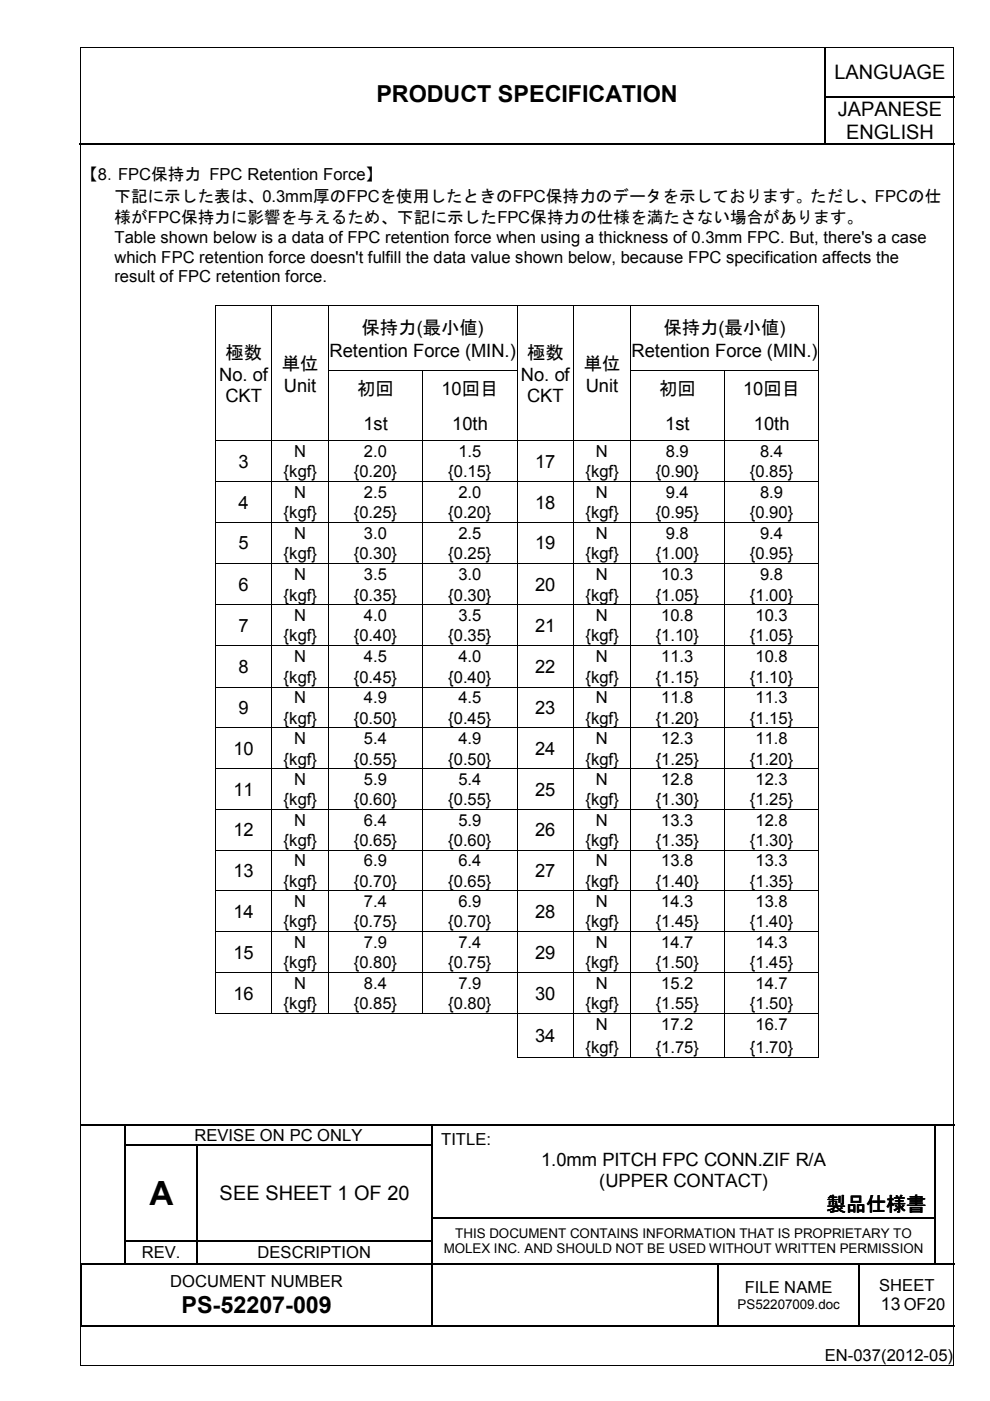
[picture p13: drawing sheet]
<svg xmlns="http://www.w3.org/2000/svg" width="210mm" height="297mm" viewBox="0 0 210 297" stroke-linecap="round" stroke-linejoin="round" font-family="sans-serif">
<defs><g id="words">
<text font-size="7.1" x="31.7" y="255.5">A</text>
<g font-size="5">
<text x="79.8" y="21.6">PRODUCT SPECIFICATION</text>
<text x="38.5" y="278.3">PS-52207-009</text>
</g>
<g font-size="4.2">
<text x="176.9" y="16.8">LANGUAGE</text>
<text x="177.6" y="24.6">JAPANESE</text>
<text x="179.4" y="29.4">ENGLISH</text>
<text x="46.6" y="254.5">SEE SHEET 1 OF 20</text>
<text x="175.2" y="256.8">製品仕様書</text>
</g>
<g font-size="3.9">
<text x="76.7" y="70.9">保持力(最小値)</text>
<text x="140.7" y="70.9">保持力(最小値)</text>
<text x="47.8" y="76.1">極数</text>
<text x="69.9" y="75.6">Retention Force (MIN.)</text>
<text x="111.8" y="76.1">極数</text>
<text x="133.9" y="75.6">Retention Force (MIN.)</text>
<text x="46.5" y="80.9">No. of</text>
<text x="59.8" y="78.4">単位</text>
<text x="60.2" y="83.1">Unit</text>
<text x="75.7" y="83.7">初回</text>
<text x="93.6" y="83.7">10回目</text>
<text x="110.4" y="80.9">No. of</text>
<text x="123.8" y="78.4">単位</text>
<text x="124.2" y="83.1">Unit</text>
<text x="139.7" y="83.7">初回</text>
<text x="157.6" y="83.7">10回目</text>
<text x="47.8" y="85.3">CKT</text>
<text x="111.8" y="85.3">CKT</text>
<text x="77" y="91.2">1st</text>
<text x="95.9" y="91.2">10th</text>
<text x="141.1" y="91.2">1st</text>
<text x="159.9" y="91.2">10th</text>
<text x="50.6" y="99.2">3</text>
<text x="113.5" y="99.2">17</text>
<text x="50.6" y="107.8">4</text>
<text x="113.5" y="107.8">18</text>
<text x="50.6" y="116.5">5</text>
<text x="113.5" y="116.5">19</text>
<text x="50.6" y="125.2">6</text>
<text x="113.5" y="125.2">20</text>
<text x="50.6" y="133.9">7</text>
<text x="113.5" y="133.9">21</text>
<text x="50.6" y="142.7">8</text>
<text x="113.5" y="142.7">22</text>
<text x="50.6" y="151.4">9</text>
<text x="113.5" y="151.4">23</text>
<text x="49.5" y="160.1">10</text>
<text x="113.5" y="160.1">24</text>
<text x="49.5" y="168.7">11</text>
<text x="113.5" y="168.7">25</text>
<text x="49.5" y="177.3">12</text>
<text x="113.5" y="177.3">26</text>
<text x="49.5" y="186">13</text>
<text x="113.5" y="186">27</text>
<text x="49.5" y="194.6">14</text>
<text x="113.5" y="194.6">28</text>
<text x="49.5" y="203.3">15</text>
<text x="113.5" y="203.3">29</text>
<text x="49.5" y="211.9">16</text>
<text x="113.5" y="211.9">30</text>
<text x="113.5" y="221">34</text>
<text x="114.7" y="247.2">1.0mm PITCH FPC CONN.ZIF R/A</text>
<text x="127" y="251.7">(UPPER CONTACT)</text>
</g>
<text font-size="3.7" x="186.8" y="277.8">13 OF20</text>
<g font-size="3.5">
<text x="19" y="38.1">【8．FPC保持力 FPC Retention Force】</text>
<text x="24.3" y="42.8">下記に示した表は、0.3mm厚のFPCを使用したときのFPC保持力のデータを示しております。ただし、FPCの仕</text>
<text x="24.3" y="47.3">様がFPC保持力に影響を与えるため、下記に示したFPC保持力の仕様を満たさない場合があります。</text>
<text x="24.3" y="51.6">Table shown below is a data of FPC retention force when using a thickness of 0.3mm FPC. But, there's a case</text>
<text x="24.3" y="55.7">which FPC retention force doesn't fulfill the data value shown below, because FPC specification affects the</text>
<text x="24.3" y="59.7">result of FPC retention force.</text>
<text x="60.1" y="101.2">{kgf}</text>
<text x="62.4" y="96.9">N</text>
<text x="75" y="101.2">{0.20}</text>
<text x="77.2" y="96.9">2.0</text>
<text x="95" y="101.2">{0.15}</text>
<text x="97.2" y="96.9">1.5</text>
<text x="124.1" y="101.2">{kgf}</text>
<text x="126.4" y="96.9">N</text>
<text x="139" y="101.2">{0.90}</text>
<text x="141.2" y="96.9">8.9</text>
<text x="159" y="101.2">{0.85}</text>
<text x="161.2" y="96.9">8.4</text>
<text x="62.4" y="105.5">N</text>
<text x="77.2" y="105.5">2.5</text>
<text x="97.2" y="105.5">2.0</text>
<text x="126.4" y="105.5">N</text>
<text x="141.2" y="105.5">9.4</text>
<text x="161.2" y="105.5">8.9</text>
<text x="60.1" y="109.9">{kgf}</text>
<text x="75" y="109.9">{0.25}</text>
<text x="95" y="109.9">{0.20}</text>
<text x="124.1" y="109.9">{kgf}</text>
<text x="139" y="109.9">{0.95}</text>
<text x="159" y="109.9">{0.90}</text>
<text x="60.1" y="118.5">{kgf}</text>
<text x="62.4" y="114.2">N</text>
<text x="75" y="118.5">{0.30}</text>
<text x="77.2" y="114.2">3.0</text>
<text x="95" y="118.5">{0.25}</text>
<text x="97.2" y="114.2">2.5</text>
<text x="124.1" y="118.5">{kgf}</text>
<text x="126.4" y="114.2">N</text>
<text x="139" y="118.5">{1.00}</text>
<text x="141.2" y="114.2">9.8</text>
<text x="159" y="118.5">{0.95}</text>
<text x="161.2" y="114.2">9.4</text>
<text x="62.4" y="122.9">N</text>
<text x="77.2" y="122.9">3.5</text>
<text x="97.2" y="122.9">3.0</text>
<text x="126.4" y="122.9">N</text>
<text x="140.2" y="122.9">10.3</text>
<text x="161.2" y="122.9">9.8</text>
<text x="60.1" y="127.3">{kgf}</text>
<text x="62.4" y="131.7">N</text>
<text x="75" y="127.3">{0.35}</text>
<text x="77.2" y="131.7">4.0</text>
<text x="95" y="127.3">{0.30}</text>
<text x="97.2" y="131.7">3.5</text>
<text x="124.1" y="127.3">{kgf}</text>
<text x="126.4" y="131.7">N</text>
<text x="139" y="127.3">{1.05}</text>
<text x="140.2" y="131.7">10.8</text>
<text x="159" y="127.3">{1.00}</text>
<text x="160.2" y="131.7">10.3</text>
<text x="60.1" y="136">{kgf}</text>
<text x="75" y="136">{0.40}</text>
<text x="95" y="136">{0.35}</text>
<text x="124.1" y="136">{kgf}</text>
<text x="139" y="136">{1.10}</text>
<text x="159" y="136">{1.05}</text>
<text x="62.4" y="140.4">N</text>
<text x="77.2" y="140.4">4.5</text>
<text x="97.2" y="140.4">4.0</text>
<text x="126.4" y="140.4">N</text>
<text x="140.2" y="140.4">11.3</text>
<text x="160.2" y="140.4">10.8</text>
<text x="60.1" y="144.8">{kgf}</text>
<text x="62.4" y="149.1">N</text>
<text x="75" y="144.8">{0.45}</text>
<text x="77.2" y="149.1">4.9</text>
<text x="95" y="144.8">{0.40}</text>
<text x="97.2" y="149.1">4.5</text>
<text x="124.1" y="144.8">{kgf}</text>
<text x="126.4" y="149.1">N</text>
<text x="139" y="144.8">{1.15}</text>
<text x="140.2" y="149.1">11.8</text>
<text x="159" y="144.8">{1.10}</text>
<text x="160.2" y="149.1">11.3</text>
<text x="60.1" y="153.4">{kgf}</text>
<text x="75" y="153.4">{0.50}</text>
<text x="95" y="153.4">{0.45}</text>
<text x="124.1" y="153.4">{kgf}</text>
<text x="139" y="153.4">{1.20}</text>
<text x="159" y="153.4">{1.15}</text>
<text x="62.4" y="157.8">N</text>
<text x="77.2" y="157.8">5.4</text>
<text x="97.2" y="157.8">4.9</text>
<text x="126.4" y="157.8">N</text>
<text x="140.2" y="157.8">12.3</text>
<text x="160.2" y="157.8">11.8</text>
<text x="60.1" y="162.1">{kgf}</text>
<text x="62.4" y="166.4">N</text>
<text x="75" y="162.1">{0.55}</text>
<text x="77.2" y="166.4">5.9</text>
<text x="95" y="162.1">{0.50}</text>
<text x="97.2" y="166.4">5.4</text>
<text x="124.1" y="162.1">{kgf}</text>
<text x="126.4" y="166.4">N</text>
<text x="139" y="162.1">{1.25}</text>
<text x="140.2" y="166.4">12.8</text>
<text x="159" y="162.1">{1.20}</text>
<text x="160.2" y="166.4">12.3</text>
<text x="60.1" y="170.7">{kgf}</text>
<text x="75" y="170.7">{0.60}</text>
<text x="95" y="170.7">{0.55}</text>
<text x="124.1" y="170.7">{kgf}</text>
<text x="139" y="170.7">{1.30}</text>
<text x="159" y="170.7">{1.25}</text>
<text x="60.1" y="179.4">{kgf}</text>
<text x="62.4" y="175">N</text>
<text x="75" y="179.4">{0.65}</text>
<text x="77.2" y="175">6.4</text>
<text x="95" y="179.4">{0.60}</text>
<text x="97.2" y="175">5.9</text>
<text x="124.1" y="179.4">{kgf}</text>
<text x="126.4" y="175">N</text>
<text x="139" y="179.4">{1.35}</text>
<text x="140.2" y="175">13.3</text>
<text x="159" y="179.4">{1.30}</text>
<text x="160.2" y="175">12.8</text>
<text x="62.4" y="183.7">N</text>
<text x="77.2" y="183.7">6.9</text>
<text x="97.2" y="183.7">6.4</text>
<text x="126.4" y="183.7">N</text>
<text x="140.2" y="183.7">13.8</text>
<text x="160.2" y="183.7">13.3</text>
<text x="60.1" y="188">{kgf}</text>
<text x="75" y="188">{0.70}</text>
<text x="95" y="188">{0.65}</text>
<text x="124.1" y="188">{kgf}</text>
<text x="139" y="188">{1.40}</text>
<text x="159" y="188">{1.35}</text>
<text x="60.1" y="196.6">{kgf}</text>
<text x="62.4" y="192.3">N</text>
<text x="75" y="196.6">{0.75}</text>
<text x="77.2" y="192.3">7.4</text>
<text x="95" y="196.6">{0.70}</text>
<text x="97.2" y="192.3">6.9</text>
<text x="124.1" y="196.6">{kgf}</text>
<text x="126.4" y="192.3">N</text>
<text x="139" y="196.6">{1.45}</text>
<text x="140.2" y="192.3">14.3</text>
<text x="159" y="196.6">{1.40}</text>
<text x="160.2" y="192.3">13.8</text>
<text x="62.4" y="201">N</text>
<text x="77.2" y="201">7.9</text>
<text x="97.2" y="201">7.4</text>
<text x="126.4" y="201">N</text>
<text x="140.2" y="201">14.7</text>
<text x="160.2" y="201">14.3</text>
<text x="60.1" y="205.3">{kgf}</text>
<text x="62.4" y="209.6">N</text>
<text x="75" y="205.3">{0.80}</text>
<text x="77.2" y="209.6">8.4</text>
<text x="95" y="205.3">{0.75}</text>
<text x="97.2" y="209.6">7.9</text>
<text x="124.1" y="205.3">{kgf}</text>
<text x="126.4" y="209.6">N</text>
<text x="139" y="205.3">{1.50}</text>
<text x="140.2" y="209.6">15.2</text>
<text x="159" y="205.3">{1.45}</text>
<text x="160.2" y="209.6">14.7</text>
<text x="60.1" y="214">{kgf}</text>
<text x="75" y="214">{0.85}</text>
<text x="95" y="214">{0.80}</text>
<text x="124.1" y="214">{kgf}</text>
<text x="139" y="214">{1.55}</text>
<text x="159" y="214">{1.50}</text>
<text x="126.4" y="218.5">N</text>
<text x="140.2" y="218.5">17.2</text>
<text x="160.2" y="218.5">16.7</text>
<text x="124.1" y="223.2">{kgf}</text>
<text x="139" y="223.2">{1.75}</text>
<text x="159" y="223.2">{1.70}</text>
<text x="41.2" y="241.9">REVISE ON PC ONLY</text>
<text x="93.5" y="242.8">TITLE:</text>
<text x="30.1" y="266.7">REV.</text>
<text x="54.6" y="266.7">DESCRIPTION</text>
<text x="36.1" y="272.9">DOCUMENT NUMBER</text>
<text x="157.9" y="274.2">FILE NAME</text>
<text x="186.4" y="273.6">SHEET</text>
<text x="174.9" y="288.6">EN-037(2012-05)</text>
</g>
<g font-size="2.8">
<text x="96.5" y="262.4">THIS DOCUMENT CONTAINS INFORMATION THAT IS PROPRIETARY TO</text>
<text x="94.1" y="265.7">MOLEX INC. AND SHOULD NOT BE USED WITHOUT WRITTEN PERMISSION</text>
<text x="156.4" y="277.5">PS52207009.doc</text>
</g>
</g></defs>
<g fill="none" stroke="#000" stroke-width=".25">
<path d="M174.9 10.2v10.2M16.8 30.4h158M174.9 20.6v9.7M175 20.5h27.5M175 30.4h27.5M17.2 238.5h9.3M26.6 238.7v4M26.7 238.5h64.8M91.6 238.7v4M91.7 238.5h106.4M198.2 238.7v4M198.3 238.5h4.1"/>
<path d="M26.6 243v4.8M26.6 248.1v4.9M26.6 253.2v4.9M26.6 258.4v4.6M26.7 242.9h15M41.8 243v4.8M41.8 248.1v4.9M41.8 253.2v4.9M41.8 258.4v4.6M42 242.9h49.5M91.6 243v4.8M91.6 248.1v4.9"/>
<path d="M91.6 253.2v4.9M91.6 258.4v4.6M91.7 258.3h106.4M198.2 243v4.8M198.2 248.1v4.9M198.2 253.2v4.9M198.2 258.4v4.6M17.2 268.1v13M17.6 267.9h8.9M26.6 263.2v4.6M26.7 263.1h15M26.7 267.9h15"/>
<path d="M41.8 263.2v4.6M42 263.1h49.5M42 267.9h49.5M91.6 263.2v4.6M91.6 268.1v13M91.7 267.9h60.4M152.2 268.1v13M152.4 267.9h29.7M182.2 268.1v13M182.3 267.9h15.8M198.2 263.2v4.6M198.3 267.9h4.1"/>
<path d="M17.3 281.2h74.2M91.7 281.2h60.4M152.4 281.2h29.7M182.3 281.2h20.1"/>
</g>
<g fill="#000">
<path d="M174.8 20.4h.2v.2h-.2zM174.8 30.3h.2v.3h-.2zM26.5 238.4h.2v.3h-.2zM91.5 238.4h.2v.3h-.2zM198.1 238.4h.2v.3h-.2zM26.5 242.7h.2v.3h-.2zM26.5 247.8h.2v.3h-.2zM26.5 253h.2v.2h-.2zM26.5 258.1h.2v.3h-.2zM41.7 242.7h.3v.3h-.3zM41.7 247.8h.3v.3h-.3zM41.7 253h.3v.2h-.3z"/>
<path d="M41.7 258.1h.3v.3h-.3zM91.5 242.7h.2v.3h-.2zM91.5 247.8h.2v.3h-.2zM91.5 253h.2v.2h-.2zM91.5 258.1h.2v.3h-.2zM198.1 242.7h.2v.3h-.2zM198.1 247.8h.2v.3h-.2zM198.1 253h.2v.2h-.2zM198.1 258.1h.2v.3h-.2zM17.1 267.8h.2v.3h-.2zM17.3 267.8h.3v.3h-.3zM26.5 263h.2v.2h-.2z"/>
<path d="M26.5 267.8h.2v.3h-.2zM41.7 263h.3v.2h-.3zM41.7 267.8h.3v.3h-.3zM91.5 263h.2v.2h-.2zM91.5 267.8h.2v.3h-.2zM152.1 267.8h.3v.3h-.3zM182.1 267.8h.2v.3h-.2zM198.1 263h.2v.2h-.2zM198.1 267.8h.2v.3h-.2zM17.1 281.1h.2v.2h-.2zM91.5 281.1h.2v.2h-.2zM152.1 281.1h.3v.2h-.3z"/>
<path d="M182.1 281.1h.2v.2h-.2z"/>
</g>
<g fill="#fff">
<path d="M17.2 10.2l.2 .2z" fill-rule="evenodd"/>
<path d="M55.6 15.8h112.4v9.7h-112.4z" fill-rule="evenodd"/>
</g>
<g fill="#000">
<path d="M17 10h.2v.2h-.2zM202.1 10h.2v.2h-.2zM45.6 64.6h.1v.4h-.1zM45.6 64.6h.1v.2h-.1zM45.6 78.4h.1v.3h-.1zM57.5 64.8h.2v.2h-.2zM57.5 64.6h.2v.2h-.2zM57.5 78.4h.2v.3h-.2zM69.6 64.8h.1v.2h-.1zM69.6 64.6h.1v.2h-.1zM69.6 78.4h.1v.3h-.1zM89.5 78.6l.2 .1z"/>
<path d="M89.5 78.4h.2v.2h-.2zM109.6 64.8h.1v.2h-.1zM109.6 64.6h.1v.2h-.1zM109.6 78.4h.1v.3h-.1zM121.5 64.8h.2v.2h-.2zM121.5 64.6h.2v.2h-.2zM121.5 78.4h.2v.3h-.2zM133.5 64.8h.2v.2h-.2zM133.5 64.6h.2v.2h-.2zM133.5 78.4h.2v.3h-.2zM153.5 78.6l.2 .1zM153.5 78.4h.2v.2h-.2z"/>
<path d="M173.5 64.6h.2v.4h-.2zM173.5 64.6h.2v.2h-.2zM173.5 78.4h.2v.3h-.2zM45.6 86h.1v.2h-.1zM45.6 93.3h.1v.3h-.1zM45.6 97.7h.1v.2h-.1zM57.5 86h.2v.2h-.2zM57.5 93.3h.2v.3h-.2zM57.5 97.7h.2v.2h-.2zM69.6 86h.1v.2h-.1zM69.6 93.3h.1v.3h-.1zM69.6 97.7h.1v.2h-.1z"/>
<path d="M89.5 86h.2v.2h-.2zM89.5 93.3h.2v.3h-.2zM89.5 97.7h.2v.2h-.2zM109.6 86h.1v.2h-.1zM109.6 93.3h.1v.3h-.1zM109.6 97.7h.1v.2h-.1zM121.5 86h.2v.2h-.2zM121.5 93.3h.2v.3h-.2zM121.5 97.7h.2v.2h-.2zM133.5 86h.2v.2h-.2zM133.5 93.3h.2v.3h-.2zM133.5 97.7h.2v.2h-.2z"/>
<path d="M153.5 86h.2v.2h-.2zM153.5 93.3h.2v.3h-.2zM153.5 97.7h.2v.2h-.2zM173.5 86h.2v.2h-.2zM173.5 93.3h.2v.3h-.2zM173.5 97.7h.2v.2h-.2zM45.6 102h.1v.3h-.1zM45.6 106.3h.1v.3h-.1zM45.6 110.7h.1v.2h-.1zM45.6 115h.1v.2h-.1zM45.6 119.3h.1v.2h-.1zM57.5 102h.2v.3h-.2z"/>
<path d="M57.5 106.3h.2v.3h-.2zM57.5 110.7h.2v.2h-.2zM57.5 115h.2v.2h-.2zM57.5 119.3h.2v.2h-.2zM69.6 102h.1v.3h-.1zM69.6 106.3h.1v.3h-.1zM69.6 110.7h.1v.2h-.1zM69.6 115h.1v.2h-.1zM69.6 119.3h.1v.2h-.1zM89.5 102h.2v.3h-.2zM89.5 106.3h.2v.3h-.2zM89.5 110.7h.2v.2h-.2z"/>
<path d="M89.5 115h.2v.2h-.2zM89.5 119.3h.2v.2h-.2zM109.6 102h.1v.3h-.1zM109.6 106.3h.1v.3h-.1zM109.6 110.7h.1v.2h-.1zM109.6 115h.1v.2h-.1zM109.6 119.3h.1v.2h-.1zM121.5 102h.2v.3h-.2zM121.5 106.3h.2v.3h-.2zM121.5 110.7h.2v.2h-.2zM121.5 115h.2v.2h-.2zM121.5 119.3h.2v.2h-.2z"/>
<path d="M133.5 102h.2v.3h-.2zM133.5 106.3h.2v.3h-.2zM133.5 110.7h.2v.2h-.2zM133.5 115h.2v.2h-.2zM133.5 119.3h.2v.2h-.2zM153.5 102h.2v.3h-.2zM153.5 106.3h.2v.3h-.2zM153.5 110.7h.2v.2h-.2zM153.5 115h.2v.2h-.2zM153.5 119.3h.2v.2h-.2zM173.5 102h.2v.3h-.2zM173.5 106.3h.2v.3h-.2z"/>
<path d="M173.5 110.7h.2v.2h-.2zM173.5 115h.2v.2h-.2zM173.5 119.3h.2v.2h-.2zM45.6 123.8h.1v.3h-.1zM45.6 128.1h.1v.3h-.1zM45.6 132.5h.1v.2h-.1zM45.6 136.8h.1v.2h-.1zM57.5 123.8h.2v.3h-.2zM57.5 128.1h.2v.3h-.2zM57.5 132.5h.2v.2h-.2zM57.5 136.8h.2v.2h-.2zM69.6 123.8h.1v.3h-.1z"/>
<path d="M69.6 128.1h.1v.3h-.1zM69.6 132.5h.1v.2h-.1zM69.6 136.8h.1v.2h-.1zM89.5 123.8h.2v.3h-.2zM89.5 128.1h.2v.3h-.2zM89.5 132.5h.2v.2h-.2zM89.5 136.8h.2v.2h-.2zM109.6 123.8h.1v.3h-.1zM109.6 128.1h.1v.3h-.1zM109.6 132.5h.1v.2h-.1zM109.6 136.8h.1v.2h-.1zM121.5 123.8h.2v.3h-.2z"/>
<path d="M121.5 128.1h.2v.3h-.2zM121.5 132.5h.2v.2h-.2zM121.5 136.8h.2v.2h-.2zM133.5 123.8h.2v.3h-.2zM133.5 128.1h.2v.3h-.2zM133.5 132.5h.2v.2h-.2zM133.5 136.8h.2v.2h-.2zM153.5 123.8h.2v.3h-.2zM153.5 128.1h.2v.3h-.2zM153.5 132.5h.2v.2h-.2zM153.5 136.8h.2v.2h-.2zM173.5 123.8h.2v.3h-.2z"/>
<path d="M173.5 128.1h.2v.3h-.2zM173.5 132.5h.2v.2h-.2zM173.5 136.8h.2v.2h-.2zM45.6 141.3h.1v.2h-.1zM45.6 145.6h.1v.2h-.1zM45.6 149.9h.1v.3h-.1zM45.6 154.2h.1v.3h-.1zM45.6 158.5h.1v.3h-.1zM57.5 141.3h.2v.2h-.2zM57.5 145.6h.2v.2h-.2zM57.5 149.9h.2v.3h-.2zM57.5 154.2h.2v.3h-.2z"/>
<path d="M57.5 158.5h.2v.3h-.2zM69.6 141.3h.1v.2h-.1zM69.6 145.6h.1v.2h-.1zM69.6 149.9h.1v.3h-.1zM69.6 154.2h.1v.3h-.1zM69.6 158.5h.1v.3h-.1zM89.5 141.3h.2v.2h-.2zM89.5 145.6h.2v.2h-.2zM89.5 149.9h.2v.3h-.2zM89.5 154.2h.2v.3h-.2zM89.5 158.5h.2v.3h-.2zM109.6 141.3h.1v.2h-.1z"/>
<path d="M109.6 145.6h.1v.2h-.1zM109.6 149.9h.1v.3h-.1zM109.6 154.2h.1v.3h-.1zM109.6 158.5h.1v.3h-.1zM121.5 141.3h.2v.2h-.2zM121.5 145.6h.2v.2h-.2zM121.5 149.9h.2v.3h-.2zM121.5 154.2h.2v.3h-.2zM121.5 158.5h.2v.3h-.2zM133.5 141.3h.2v.2h-.2zM133.5 145.6h.2v.2h-.2zM133.5 149.9h.2v.3h-.2z"/>
<path d="M133.5 154.2h.2v.3h-.2zM133.5 158.5h.2v.3h-.2zM153.5 141.3h.2v.2h-.2zM153.5 145.6h.2v.2h-.2zM153.5 149.9h.2v.3h-.2zM153.5 154.2h.2v.3h-.2zM153.5 158.5h.2v.3h-.2zM173.5 141.3h.2v.2h-.2zM173.5 145.6h.2v.2h-.2zM173.5 149.9h.2v.3h-.2zM173.5 154.2h.2v.3h-.2zM173.5 158.5h.2v.3h-.2z"/>
<path d="M45.6 162.9h.1v.2h-.1zM45.6 167.2h.1v.3h-.1zM45.6 171.5h.1v.3h-.1zM45.6 175.9h.1v.2h-.1zM57.5 162.9h.2v.2h-.2zM57.5 167.2h.2v.3h-.2zM57.5 171.5h.2v.3h-.2zM57.5 175.9h.2v.2h-.2zM69.6 162.9h.1v.2h-.1zM69.6 167.2h.1v.3h-.1zM69.6 171.5h.1v.3h-.1zM69.6 175.9h.1v.2h-.1z"/>
<path d="M89.5 162.9h.2v.2h-.2zM89.5 167.2h.2v.3h-.2zM89.5 171.5h.2v.3h-.2zM89.5 175.9h.2v.2h-.2zM109.6 162.9h.1v.2h-.1zM109.6 167.2h.1v.3h-.1zM109.6 171.5h.1v.3h-.1zM109.6 175.9h.1v.2h-.1zM121.5 162.9h.2v.2h-.2zM121.5 167.2h.2v.3h-.2zM121.5 171.5h.2v.3h-.2zM121.5 175.9h.2v.2h-.2z"/>
<path d="M133.5 162.9h.2v.2h-.2zM133.5 167.2h.2v.3h-.2zM133.5 171.5h.2v.3h-.2zM133.5 175.9h.2v.2h-.2zM153.5 162.9h.2v.2h-.2zM153.5 167.2h.2v.3h-.2zM153.5 171.5h.2v.3h-.2zM153.5 175.9h.2v.2h-.2zM173.5 162.9h.2v.2h-.2zM173.5 167.2h.2v.3h-.2zM173.5 171.5h.2v.3h-.2zM173.5 175.9h.2v.2h-.2z"/>
<path d="M45.6 180.2h.1v.2h-.1zM45.6 184.5h.1v.2h-.1zM45.6 188.8h.1v.3h-.1zM45.6 193.1h.1v.3h-.1zM45.6 197.4h.1v.3h-.1zM57.5 180.2h.2v.2h-.2zM57.5 184.5h.2v.2h-.2zM57.5 188.8h.2v.3h-.2zM57.5 193.1h.2v.3h-.2zM57.5 197.4h.2v.3h-.2zM69.6 180.2h.1v.2h-.1zM69.6 184.5h.1v.2h-.1z"/>
<path d="M69.6 188.8h.1v.3h-.1zM69.6 193.1h.1v.3h-.1zM69.6 197.4h.1v.3h-.1zM89.5 180.2h.2v.2h-.2zM89.5 184.5h.2v.2h-.2zM89.5 188.8h.2v.3h-.2zM89.5 193.1h.2v.3h-.2zM89.5 197.4h.2v.3h-.2zM109.6 180.2h.1v.2h-.1zM109.6 184.5h.1v.2h-.1zM109.6 188.8h.1v.3h-.1zM109.6 193.1h.1v.3h-.1z"/>
<path d="M109.6 197.4h.1v.3h-.1zM121.5 180.2h.2v.2h-.2zM121.5 184.5h.2v.2h-.2zM121.5 188.8h.2v.3h-.2zM121.5 193.1h.2v.3h-.2zM121.5 197.4h.2v.3h-.2zM133.5 180.2h.2v.2h-.2zM133.5 184.5h.2v.2h-.2zM133.5 188.8h.2v.3h-.2zM133.5 193.1h.2v.3h-.2zM133.5 197.4h.2v.3h-.2zM153.5 180.2h.2v.2h-.2z"/>
<path d="M153.5 184.5h.2v.2h-.2zM153.5 188.8h.2v.3h-.2zM153.5 193.1h.2v.3h-.2zM153.5 197.4h.2v.3h-.2zM173.5 180.2h.2v.2h-.2zM173.5 184.5h.2v.2h-.2zM173.5 188.8h.2v.3h-.2zM173.5 193.1h.2v.3h-.2zM173.5 197.4h.2v.3h-.2zM45.6 201.8h.1v.2h-.1zM45.6 206.1h.1v.2h-.1zM45.6 210.4h.1v.3h-.1z"/>
<path d="M45.6 214.7h.1v.2h-.1zM45.7 214.7h.2v.2h-.2zM57.5 201.8h.2v.2h-.2zM57.5 206.1h.2v.2h-.2zM57.5 210.4h.2v.3h-.2zM57.5 214.7h.2v.2h-.2zM57.7 214.7h.2v.2h-.2zM69.6 201.8h.1v.2h-.1zM69.6 206.1h.1v.2h-.1zM69.6 210.4h.1v.3h-.1zM69.6 214.7h.1v.2h-.1zM69.7 214.7h.2v.2h-.2z"/>
<path d="M89.5 201.8h.2v.2h-.2zM89.5 206.1h.2v.2h-.2zM89.5 210.4h.2v.3h-.2zM89.5 214.7h.2v.2h-.2zM89.7 214.7h.2v.2h-.2zM109.6 201.8h.1v.2h-.1zM109.6 206.1h.1v.2h-.1zM109.6 210.4h.1v.3h-.1zM109.6 214.7h.1v.3h-.1zM109.6 219.5h.1v.2h-.1zM121.5 201.8h.2v.2h-.2zM121.5 206.1h.2v.2h-.2z"/>
<path d="M121.5 210.4h.2v.3h-.2zM121.5 214.7h.2v.3h-.2zM121.5 219.5h.2v.2h-.2zM133.5 201.8h.2v.2h-.2zM133.5 206.1h.2v.2h-.2zM133.5 210.4h.2v.3h-.2zM133.5 214.7h.2v.3h-.2zM133.5 219.5h.2v.2h-.2zM153.5 201.8h.2v.2h-.2zM153.5 206.1h.2v.2h-.2zM153.5 210.4h.2v.3h-.2zM153.5 214.7h.2v.3h-.2z"/>
<path d="M153.5 219.5h.2v.2h-.2zM173.5 201.8h.2v.2h-.2zM173.5 206.1h.2v.2h-.2zM173.5 210.4h.2v.3h-.2zM173.5 214.7h.2v.3h-.2zM173.5 219.5h.2v.2h-.2zM109.6 224.2h.1v.2h-.1zM121.5 224.2h.2v.2h-.2zM133.5 224.2h.2v.2h-.2zM153.5 224.2h.2v.2h-.2zM173.5 224.2h.2v.2h-.2zM17 289.4h.2v.2h-.2z"/>
<path d="M202.1 289.4h.2v.2h-.2z"/>
</g>
<g fill="none" stroke="#000" stroke-width=".21">
<path d="M17.1 10.2v279.2M17.2 10.1h184.9M202.2 10.2v279.2M45.6 65v13.4M45.6 78.7v7.3M45.7 64.7h11.8M57.6 65v13.4M57.6 78.7v7.3M57.7 64.7h11.9M69.6 65v13.4M69.6 78.7v7.3M69.7 64.7h39.9"/>
<path d="M69.7 78.5h19.8M89.6 78.7v7.3M89.7 78.5h19.9M109.6 65v13.4M109.6 78.7v7.3M109.7 64.7h11.8M121.6 65v13.4M121.6 78.7v7.3M121.7 64.7h11.8M133.6 65v13.4M133.6 78.7v7.3M133.7 64.7h39.8"/>
<path d="M133.7 78.5h19.8M153.6 78.7v7.3M153.7 78.5h19.8M173.6 65v13.4M173.6 78.7v7.3M45.6 86.2v7.1M45.6 93.6v4.1M45.6 97.9v4.1M45.7 93.4h11.8M57.6 86.2v7.1M57.6 93.6v4.1M57.6 97.9v4.1"/>
<path d="M57.7 93.4h11.9M69.6 86.2v7.1M69.6 93.6v4.1M69.6 97.9v4.1M69.7 93.4h19.8M89.6 86.2v7.1M89.6 93.6v4.1M89.6 97.9v4.1M89.7 93.4h19.9M109.6 86.2v7.1M109.6 93.6v4.1M109.6 97.9v4.1"/>
<path d="M109.7 93.4h11.8M121.6 86.2v7.1M121.6 93.6v4.1M121.6 97.9v4.1M121.7 93.4h11.8M133.6 86.2v7.1M133.6 93.6v4.1M133.6 97.9v4.1M133.7 93.4h19.8M153.6 86.2v7.1M153.6 93.6v4.1M153.6 97.9v4.1"/>
<path d="M153.7 93.4h19.8M173.6 86.2v7.1M173.6 93.6v4.1M173.6 97.9v4.1M45.6 102.3v4M45.6 106.6v4.1M45.6 110.9v4.1M45.6 115.2v4.1M45.6 119.5v4.3M45.7 102.1h11.8M45.7 110.7h11.8M45.7 119.4h11.8"/>
<path d="M57.6 102.3v4M57.6 106.6v4.1M57.6 110.9v4.1M57.6 115.2v4.1M57.6 119.5v4.3M57.7 102.1h11.9M57.7 110.7h11.9M57.7 119.4h11.9M69.6 102.3v4M69.6 106.6v4.1M69.6 110.9v4.1M69.6 115.2v4.1"/>
<path d="M69.6 119.5v4.3M69.7 102.1h19.8M69.7 110.7h19.8M69.7 119.4h19.8M89.6 102.3v4M89.6 106.6v4.1M89.6 110.9v4.1M89.6 115.2v4.1M89.6 119.5v4.3M89.7 102.1h19.9M89.7 110.7h19.9M89.7 119.4h19.9"/>
<path d="M109.6 102.3v4M109.6 106.6v4.1M109.6 110.9v4.1M109.6 115.2v4.1M109.6 119.5v4.3M109.7 102.1h11.8M109.7 110.7h11.8M109.7 119.4h11.8M121.6 102.3v4M121.6 106.6v4.1M121.6 110.9v4.1M121.6 115.2v4.1"/>
<path d="M121.6 119.5v4.3M121.7 102.1h11.8M121.7 110.7h11.8M121.7 119.4h11.8M133.6 102.3v4M133.6 106.6v4.1M133.6 110.9v4.1M133.6 115.2v4.1M133.6 119.5v4.3M133.7 102.1h19.8M133.7 110.7h19.8M133.7 119.4h19.8"/>
<path d="M153.6 102.3v4M153.6 106.6v4.1M153.6 110.9v4.1M153.6 115.2v4.1M153.6 119.5v4.3M153.7 102.1h19.8M153.7 110.7h19.8M153.7 119.4h19.8M173.6 102.3v4M173.6 106.6v4.1M173.6 110.9v4.1M173.6 115.2v4.1"/>
<path d="M173.6 119.5v4.3M45.6 124.1v4M45.6 128.4v4.1M45.6 132.7v4.1M45.6 137v4.3M45.7 128.2h11.8M45.7 136.9h11.8M57.6 124.1v4M57.6 128.4v4.1M57.6 132.7v4.1M57.6 137v4.3M57.7 128.2h11.9"/>
<path d="M57.7 136.9h11.9M69.6 124.1v4M69.6 128.4v4.1M69.6 132.7v4.1M69.6 137v4.3M69.7 128.2h19.8M69.7 136.9h19.8M89.6 124.1v4M89.6 128.4v4.1M89.6 132.7v4.1M89.6 137v4.3M89.7 128.2h19.9"/>
<path d="M89.7 136.9h19.9M109.6 124.1v4M109.6 128.4v4.1M109.6 132.7v4.1M109.6 137v4.3M109.7 128.2h11.8M109.7 136.9h11.8M121.6 124.1v4M121.6 128.4v4.1M121.6 132.7v4.1M121.6 137v4.3M121.7 128.2h11.8"/>
<path d="M121.7 136.9h11.8M133.6 124.1v4M133.6 128.4v4.1M133.6 132.7v4.1M133.6 137v4.3M133.7 128.2h19.8M133.7 136.9h19.8M153.6 124.1v4M153.6 128.4v4.1M153.6 132.7v4.1M153.6 137v4.3M153.7 128.2h19.8"/>
<path d="M153.7 136.9h19.8M173.6 124.1v4M173.6 128.4v4.1M173.6 132.7v4.1M173.6 137v4.3M45.6 141.5v4.1M45.6 145.8v4.1M45.6 150.2v4M45.6 154.5v4M45.6 158.8v4.1M45.7 145.7h11.8M45.7 154.3h11.8"/>
<path d="M57.6 141.5v4.1M57.6 145.8v4.1M57.6 150.2v4M57.6 154.5v4M57.6 158.8v4.1M57.7 145.7h11.9M57.7 154.3h11.9M69.6 141.5v4.1M69.6 145.8v4.1M69.6 150.2v4M69.6 154.5v4M69.6 158.8v4.1"/>
<path d="M69.7 145.7h19.8M69.7 154.3h19.8M89.6 141.5v4.1M89.6 145.8v4.1M89.6 150.2v4M89.6 154.5v4M89.6 158.8v4.1M89.7 145.7h19.9M89.7 154.3h19.9M109.6 141.5v4.1M109.6 145.8v4.1M109.6 150.2v4"/>
<path d="M109.6 154.5v4M109.6 158.8v4.1M109.7 145.7h11.8M109.7 154.3h11.8M121.6 141.5v4.1M121.6 145.8v4.1M121.6 150.2v4M121.6 154.5v4M121.6 158.8v4.1M121.7 145.7h11.8M121.7 154.3h11.8M133.6 141.5v4.1"/>
<path d="M133.6 145.8v4.1M133.6 150.2v4M133.6 154.5v4M133.6 158.8v4.1M133.7 145.7h19.8M133.7 154.3h19.8M153.6 141.5v4.1M153.6 145.8v4.1M153.6 150.2v4M153.6 154.5v4M153.6 158.8v4.1M153.7 145.7h19.8"/>
<path d="M153.7 154.3h19.8M173.6 141.5v4.1M173.6 145.8v4.1M173.6 150.2v4M173.6 154.5v4M173.6 158.8v4.1M45.6 163.1v4.1M45.6 167.5v4M45.6 171.8v4.1M45.6 176.1v4.1M45.7 162.9h11.8M45.7 171.6h11.8"/>
<path d="M57.6 163.1v4.1M57.6 167.5v4M57.6 171.8v4.1M57.6 176.1v4.1M57.7 162.9h11.9M57.7 171.6h11.9M69.6 163.1v4.1M69.6 167.5v4M69.6 171.8v4.1M69.6 176.1v4.1M69.7 162.9h19.8M69.7 171.6h19.8"/>
<path d="M89.6 163.1v4.1M89.6 167.5v4M89.6 171.8v4.1M89.6 176.1v4.1M89.7 162.9h19.9M89.7 171.6h19.9M109.6 163.1v4.1M109.6 167.5v4M109.6 171.8v4.1M109.6 176.1v4.1M109.7 162.9h11.8M109.7 171.6h11.8"/>
<path d="M121.6 163.1v4.1M121.6 167.5v4M121.6 171.8v4.1M121.6 176.1v4.1M121.7 162.9h11.8M121.7 171.6h11.8M133.6 163.1v4.1M133.6 167.5v4M133.6 171.8v4.1M133.6 176.1v4.1M133.7 162.9h19.8M133.7 171.6h19.8"/>
<path d="M153.6 163.1v4.1M153.6 167.5v4M153.6 171.8v4.1M153.6 176.1v4.1M153.7 162.9h19.8M153.7 171.6h19.8M173.6 163.1v4.1M173.6 167.5v4M173.6 171.8v4.1M173.6 176.1v4.1M45.6 180.4v4.1M45.6 184.7v4.1"/>
<path d="M45.6 189.1v4M45.6 193.4v4M45.6 197.7v4.1M45.7 180.3h11.8M45.7 188.9h11.8M45.7 197.5h11.8M57.6 180.4v4.1M57.6 184.7v4.1M57.6 189.1v4M57.6 193.4v4M57.6 197.7v4.1M57.7 180.3h11.9"/>
<path d="M57.7 188.9h11.9M57.7 197.5h11.9M69.6 180.4v4.1M69.6 184.7v4.1M69.6 189.1v4M69.6 193.4v4M69.6 197.7v4.1M69.7 180.3h19.8M69.7 188.9h19.8M69.7 197.5h19.8M89.6 180.4v4.1M89.6 184.7v4.1"/>
<path d="M89.6 189.1v4M89.6 193.4v4M89.6 197.7v4.1M89.7 180.3h19.9M89.7 188.9h19.9M89.7 197.5h19.9M109.6 180.4v4.1M109.6 184.7v4.1M109.6 189.1v4M109.6 193.4v4M109.6 197.7v4.1M109.7 180.3h11.8"/>
<path d="M109.7 188.9h11.8M109.7 197.5h11.8M121.6 180.4v4.1M121.6 184.7v4.1M121.6 189.1v4M121.6 193.4v4M121.6 197.7v4.1M121.7 180.3h11.8M121.7 188.9h11.8M121.7 197.5h11.8M133.6 180.4v4.1M133.6 184.7v4.1"/>
<path d="M133.6 189.1v4M133.6 193.4v4M133.6 197.7v4.1M133.7 180.3h19.8M133.7 188.9h19.8M133.7 197.5h19.8M153.6 180.4v4.1M153.6 184.7v4.1M153.6 189.1v4M153.6 193.4v4M153.6 197.7v4.1M153.7 180.3h19.8"/>
<path d="M153.7 188.9h19.8M153.7 197.5h19.8M173.6 180.4v4.1M173.6 184.7v4.1M173.6 189.1v4M173.6 193.4v4M173.6 197.7v4.1M45.6 202v4.1M45.6 206.3v4.1M45.6 210.7v4M45.7 206.2h11.8M45.9 214.8h11.6"/>
<path d="M57.6 202v4.1M57.6 206.3v4.1M57.6 210.7v4M57.7 206.2h11.9M57.9 214.8h11.7M69.6 202v4.1M69.6 206.3v4.1M69.6 210.7v4M69.7 206.2h19.8M69.9 214.8h19.6M89.6 202v4.1M89.6 206.3v4.1"/>
<path d="M89.6 210.7v4M89.7 206.2h19.9M89.9 214.8h19.7M109.6 202v4.1M109.6 206.3v4.1M109.6 210.7v4M109.6 215v4.5M109.6 219.7v4.5M109.7 206.2h11.8M109.7 214.8h11.8M121.6 202v4.1M121.6 206.3v4.1"/>
<path d="M121.6 210.7v4M121.6 215v4.5M121.6 219.7v4.5M121.7 206.2h11.8M121.7 214.8h11.8M133.6 202v4.1M133.6 206.3v4.1M133.6 210.7v4M133.6 215v4.5M133.6 219.7v4.5M133.7 206.2h19.8M133.7 214.8h19.8"/>
<path d="M153.6 202v4.1M153.6 206.3v4.1M153.6 210.7v4M153.6 215v4.5M153.6 219.7v4.5M153.7 206.2h19.8M153.7 214.8h19.8M173.6 202v4.1M173.6 206.3v4.1M173.6 210.7v4M173.6 215v4.5M173.6 219.7v4.5"/>
<path d="M109.7 224.3h11.8M121.7 224.3h11.8M133.7 224.3h19.8M153.7 224.3h19.8M17.2 289.5h184.9"/>
</g>
<use href="#words"/>
</svg>
